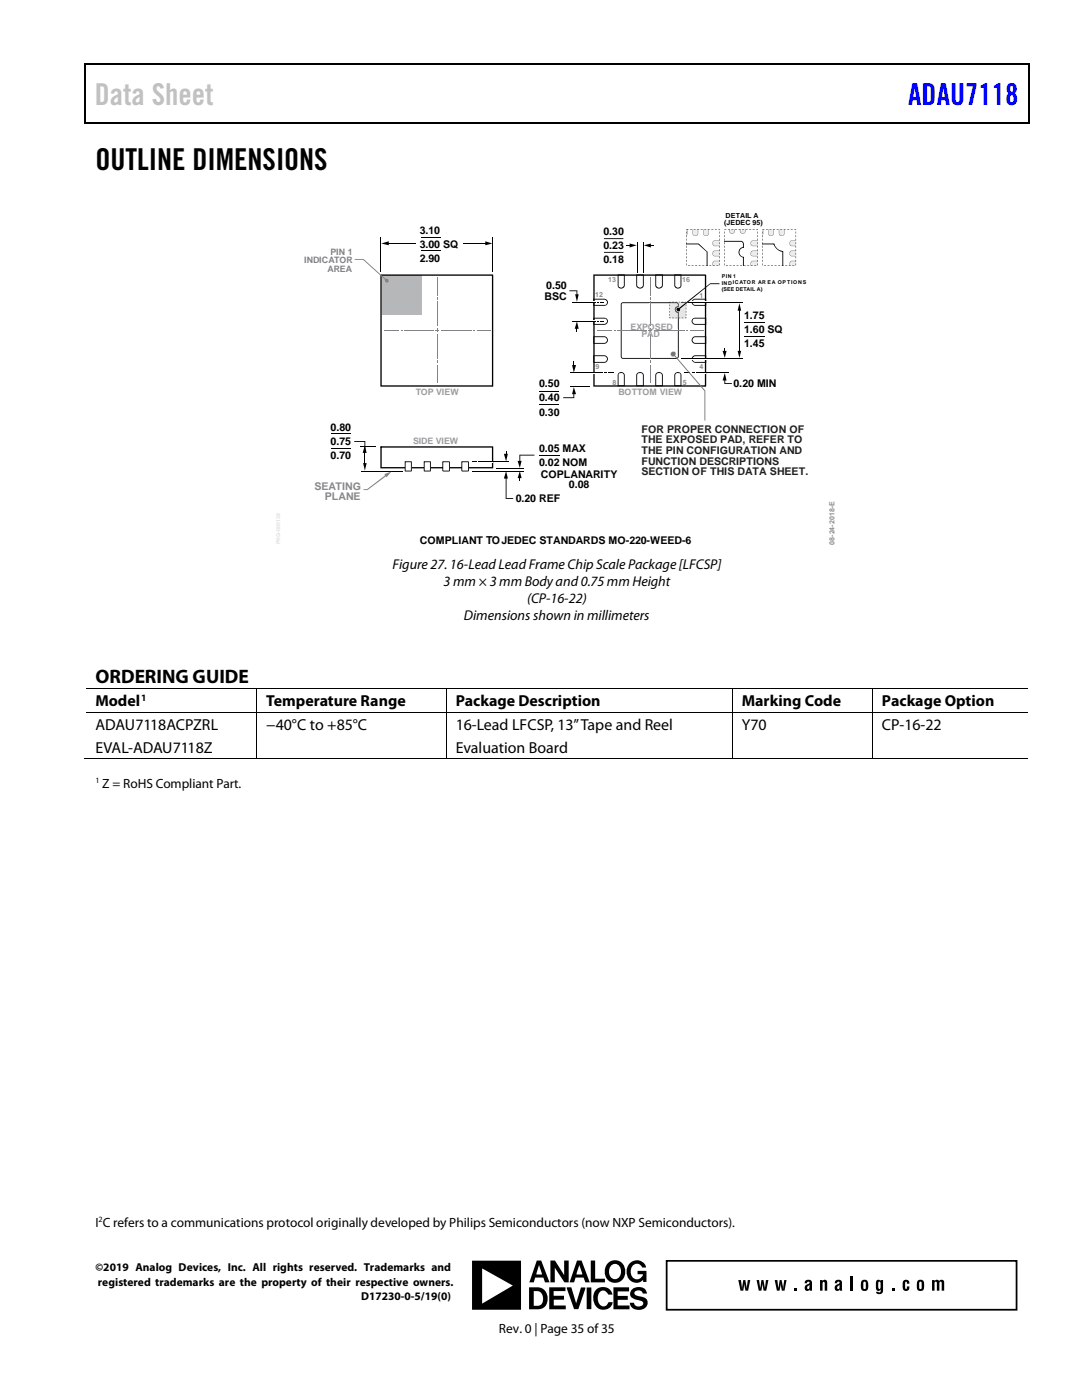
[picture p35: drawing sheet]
<svg xmlns="http://www.w3.org/2000/svg" width="216mm" height="279mm" viewBox="0 0 216 279" stroke-linecap="round" stroke-linejoin="round" font-family="sans-serif">
<defs><g id="words">
<text font-size="6" fill="#c1c1c1" x="18.9" y="21">Data Sheet</text>
<text font-size="6" fill="#00f" x="181.2" y="21">ADAU7118</text>
<text font-size="6" x="19" y="33.9">OUTLINE DIMENSIONS</text>
<text font-size="3.9" x="19" y="136.3">ORDERING GUIDE</text>
<g font-size="3.2">
<text x="19" y="141">Model</text>
<text x="53.1" y="141">Temperature Range</text>
<text x="90.9" y="141">Package Description</text>
<text x="148" y="141">Marking Code</text>
<text x="176" y="141">Package Option</text>
<text x="19" y="145.7">ADAU7118ACPZRL</text>
<text x="53.1" y="145.7">−40°C to +85°C</text>
<text x="90.9" y="145.7">16-Lead LFCSP, 13” Tape and Reel</text>
<text x="148" y="145.7">Y70</text>
<text x="176" y="145.7">CP-16-22</text>
<text x="19" y="150.2">EVAL-ADAU7118Z</text>
<text x="90.9" y="150.2">Evaluation Board</text>
</g>
<g font-size="2.8">
<text x="78.3" y="113.5">Figure 27. 16-Lead Lead Frame Chip Scale Package [LFCSP]</text>
<text x="88.5" y="116.9">3 mm × 3 mm Body and 0.75 mm Height</text>
<text x="92.6" y="123.7">Dimensions shown in millimeters</text>
<text x="105.2" y="120.3">(CP-16-22)</text>
</g>
<g font-size="2.7">
<text x="20.4" y="157.2">Z = RoHS Compliant Part.</text>
<text x="19" y="244.8">I C refers to a communications protocol originally developed by Philips Semiconductors (now NXP Semiconductors).</text>
<text x="99.6" y="266">Rev. 0 | Page 35 of35</text>
</g>
<g font-size="2.3">
<text x="19" y="253.7">©2019 Analog Devices, Inc. All rights reserved. Trademarks and</text>
<text x="19.5" y="256.6">registered trademarks are the property of their respective owners.</text>
<text x="72.1" y="259.4">D17230-0-5/19(0)</text>
</g>
<g font-size="2.1">
<text x="83.7" y="46.6">3.10</text>
<text x="120.4" y="46.8">0.30</text>
<text x="83.7" y="49.4">3.00 SQ</text>
<text x="83.7" y="52.3">2.90</text>
<text x="120.4" y="49.7">0.23</text>
<text x="120.4" y="52.5">0.18</text>
<text x="108.7" y="59.8">BSC</text>
<text x="109" y="57.7">0.50</text>
<text x="148.5" y="63.7">1.75</text>
<text x="148.5" y="66.5">1.60 SQ</text>
<text x="148.5" y="69.3">1.45</text>
<text x="107.6" y="77.3">0.50</text>
<text x="146.4" y="77.3">0.20 MIN</text>
<text x="107.6" y="80.1">0.40</text>
<text x="107.6" y="82.9">0.30</text>
<text x="66" y="86">0.80</text>
<text x="66" y="88.8">0.75</text>
<text x="66" y="91.6">0.70</text>
<text x="107.6" y="90.2">0.05 MAX</text>
<text x="107.6" y="93">0.02 NOM</text>
<text x="107.9" y="95.4">COPLANARITY</text>
<text x="102.9" y="100.2">0.20 REF</text>
<text x="113.5" y="97.5">0.08</text>
<text x="83.8" y="108.6">COMPLIANT TOJEDEC STANDARDS MO-220-WEED-6</text>
</g>
<g font-size="2.1" fill="#231f20">
<text x="128" y="86.4">FOR PROPER CONNECTION OF</text>
<text x="128" y="88.5">THE EXPOSED PAD, REFER TO</text>
<text x="128" y="90.6">THE PIN CONFIGURATION AND</text>
<text x="128" y="92.7">FUNCTION DESCRIPTIONS</text>
<text x="128" y="94.8">SECTION OF THIS DATA SHEET.</text>
</g>
<g font-size="2.1" fill="#86888b">
<text x="62.7" y="97.7">SEATING</text>
<text x="64.8" y="99.8">PLANE</text>
</g>
<text font-size="1.9" x="28.2" y="139.9">1</text>
<g font-size="1.8" fill="#808285">
<text x="60.7" y="52.6">INDICATOR</text>
<text x="65.9" y="50.8">PIN 1</text>
<text x="65.4" y="54.3">AREA</text>
</g>
<g font-size="1.8" fill="#9a9c9e">
<text x="125.8" y="65.8">EXPOSED</text>
<text x="128" y="67.3">PAD</text>
<text x="82.9" y="78.9">TOP VIEW</text>
<text x="123.4" y="78.9">BOTTOM VIEW</text>
<text x="82.4" y="88.5">SIDE VIEW</text>
</g>
<g font-size="1.6">
<text x="19" y="156.3">1</text>
<text x="19.7" y="243.9">2</text>
</g>
<g font-size="1.4">
<text x="144.5" y="45">(JEDEC 95)</text>
<text x="144.8" y="43.5">DETAIL A</text>
</g>
<g font-size="1.4" fill="#888a8c">
<text x="118.8" y="59.3">12</text>
<text x="121.4" y="56.2">13</text>
<text x="136.1" y="56.3">16</text>
<text x="139.6" y="59.5">1</text>
<text x="118.9" y="73.6">9</text>
<text x="122.2" y="76.8">8</text>
<text x="136.2" y="76.8">5</text>
<text x="139.5" y="73.6">4</text>
</g>
<text font-size="1.4" fill="#8c8c8c" x="166.5" y="108.7" transform="rotate(-90 166.5 108.7)">08-24-2018-E</text>
<g font-size="1.1">
<text x="144" y="55.5">PIN 1</text>
<text x="144" y="56.8">INDICATOR AR EA OP TIONS</text>
<text x="144" y="58">(SEE DETAIL A)</text>
</g>
</g></defs>
<path d="M16.9 12.7h.2v1h-.2zM16.9 12.7h.2v.3h-.2zM82.5 12.7h.3v.3h-.3zM205.1 12.7h.3v1h-.3zM205.1 12.7h.3v.3h-.3zM16.9 24.4h.2v.2h-.2zM82.3 24.4h.2v.2h-.2zM205.1 24.4h.3v.2h-.3z" fill="#000"/>
<path d="M17 13.7v10.7M17.1 12.8h65.4M82.8 12.8h122.3M205.2 13.7v10.7M17.1 24.5h188" fill="none" stroke="#000" stroke-width=".25"/>
<path d="M76.2 55h7.9v7.9h-7.9z" fill="#b5b7b9"/>
<path d="M76 47.3v6.9M77.3 48.6h5.7M92.4 48.6h4.7M98.3 47.3v6.9M113.8 77.2h4M72 94h8.3M94.2 94h10.3M99.1 93.5h5.4" fill="none" stroke="#000" stroke-width=".2"/>
<path d="M76.1 48.6l1.5-.4v.8zM96.8 48.2l1.4 .4-1.4 .4zM75.9 54.9l22.4-.1 .1 22.3h-.2v-.2v.2v-22.1h-22v21.9h22v.2h.2h-22.5zM118.4 54.8h22.4l.1 22.3h-.2v-.2l-.1 .2v-22.1h-21.9v21.9h22v.2h.2l-22.5 .1zM75.9 89.1h22.4l.1 4.3-22.5 .1v-4.3l.1 .1v-.1h.2v4h22v-3.9h-22.2z" fill="#000"/>
<path d="M129.6 67h.3v.5h-.3z" fill="#fff"/>
<g fill="#000">
<path d="M118.4 59.6h2.2v.2h-2v1.1h2a.57 .57 0 0 0 .5-.6 .57 .57 0 0 0-.5-.6 .66 .66 0 0 1 .7 .7 .66 .66 0 0 1-.7 .6h-2.2zM123.2 54.8h1.5v2.2h-.2v-2.1h-1.1v2.1a.59 .59 0 0 0 .6 .4 .59 .59 0 0 0 .6-.4h.1a.71 .71 0 0 1-.7 .6 .71 .71 0 0 1-.8-.6zM127 54.8h1.5v2.2h-.2v-2.1h-1.2v2.1a.65 .65 0 0 0 .7 .4 .65 .65 0 0 0 .6-.4h.1a.77 .77 0 0 1-.8 .6 .77 .77 0 0 1-.7-.6zM130.8 54.8h1.5v2.2h-.2v-2.1h-1.2v2.1a.67 .67 0 0 0 .7 .4 .67 .67 0 0 0 .6-.4h.1a.77 .77 0 0 1-.8 .6 .77 .77 0 0 1-.7-.6zM134.6 54.8h1.4v2.2h-.2v-2.1h-1.1v2.1a.6 .6 0 0 0 .6 .4 .6 .6 0 0 0 .6-.4 .66 .66 0 0 1-.7 .6 .66 .66 0 0 1-.6-.6zM138.2 59.8l.5-.1a.58 .58 0 0 0-.5 .6 .58 .58 0 0 0 .5 .6h2v-1.1h-2v-.2h2.2v1.4h-2.2a.7 .7 0 0 1-.6-.4 .7 .7 0 0 1 .1-.8zM118.4 70.9h2.2v.2h-2v1.1h2a.62 .62 0 0 0 .5-.6 .62 .62 0 0 0-.5-.6 .71 .71 0 0 1 .7 .7 .71 .71 0 0 1-.7 .7h-2.2zM118.4 67.1h2.2v.2h-2v1.1h2a.63 .63 0 0 0 .5-.6 .63 .63 0 0 0-.5-.6 .71 .71 0 0 1 .7 .7 .71 .71 0 0 1-.7 .7h-2.2zM118.4 63.4h2.2v.2h-2v1h2a.58 .58 0 0 0 .5-.5 .58 .58 0 0 0-.5-.6 .67 .67 0 0 1 .7 .7 .67 .67 0 0 1-.7 .6h-2.2zM123.4 74.4a.74 .74 0 0 1 1.3 .5h-.1a.66 .66 0 0 0-1.2-.2v2.2h1.1v-2h.2v2.2h-1.5v-2.2zM127.2 74.4a.77 .77 0 0 1 1.3 .5h-.1a.65 .65 0 0 0-.6-.5 .65 .65 0 0 0-.7 .5v2h1.2v-2h.2v2.2h-1.5v-2.2zM131 74.4a.79 .79 0 0 1 1.3 .5h-.1a.66 .66 0 0 0-.6-.4 .66 .66 0 0 0-.7 .4v2h1.2v-2h.2v2.2h-1.5v-2.2z"/>
<path d="M134.8 74.4a.63 .63 0 0 1 .7-.1 .63 .63 0 0 1 .4 .6 .6 .6 0 0 0-.6-.5 .6 .6 0 0 0-.6 .5v2h1.1v-2h.2v2.2h-1.4v-2.2zM138.2 71.1l.5-.1a.62 .62 0 0 0-.5 .6 .62 .62 0 0 0 .5 .6h2v-1.1h-2v-.2h2.2v1.5h-2.2a.76 .76 0 0 1-.6-.5 .76 .76 0 0 1 .1-.8zM138.2 67.3l.5-.1a.63 .63 0 0 0-.5 .6 .63 .63 0 0 0 .5 .6h2v-1.1h-2v-.2h2.2v1.5h-2.2a.74 .74 0 0 1-.7-.5 .74 .74 0 0 1 .2-.8zM138.2 63.6l.5-.1a.58 .58 0 0 0-.5 .6 .58 .58 0 0 0 .5 .5h2v-1h-2v-.2h2.2v1.4h-2.2a.72 .72 0 0 1-.6-.4 .72 .72 0 0 1 .1-.8z"/>
</g>
<path d="M118.3 63.9h.4v.3h-.4z" fill="#fff"/>
<path d="M119.1 64h.3v.2h-.3zM119.7 64h.7v.2h-.7z" fill="#000"/>
<path d="M114.2 64.1h4.7" fill="none" stroke="#000" stroke-width=".2"/>
<path d="M118.3 60.1h.4v.3h-.4z" fill="#fff"/>
<path d="M119.1 60.2h.3v.2h-.3zM119.7 60.2h.7v.2h-.7z" fill="#000"/>
<path d="M114.2 60.3h4.7" fill="none" stroke="#000" stroke-width=".2"/>
<g fill="#fff">
<path d="M137.7 71.5h3.7z"/>
<path d="M137.7 71.4h3.7v.3h-3.7z"/>
<path d="M137.6 60.4h3.7z"/>
<path d="M137.6 60.2h3.7v.3h-3.7z"/>
</g>
<path d="M136 60.4h12.2M136.1 71.5h12.1" fill="none" stroke="#000" stroke-width=".2"/>
<path d="M80.8 92.2h1.3v1.8h-1.3z" fill="#fff"/>
<path d="M80.8 92.1h1.4l-.1 2-1.3-.1v-1.8h.1v1.7h1.1v-1.7h-1.2z" fill="#000"/>
<path d="M84.6 92.2h1.3v1.8h-1.3z" fill="#fff"/>
<path d="M84.6 92.1h1.4l-.1 2-1.3-.1v-1.8h.1v1.7h1.1v-1.7h-1.2z" fill="#000"/>
<path d="M88.4 92.2h1.3v1.8h-1.3z" fill="#fff"/>
<path d="M88.3 92.2h1.5l-.1 1.9-1.4-.1v-1.8h.1v1.7h1.2v-1.7z" fill="#000"/>
<path d="M92.2 92.2h1.3v1.8h-1.3z" fill="#fff"/>
<path d="M123.9 60.5l.4-.2 10.9 .1 .2 .4v.4l-.8 .5a.52 .52 0 0 1 .7-.5l-.1-.6-.2-.1h-10.8l-.2 .3 .1 10.5 .2 .1h10.8l.2-.2v-8.8a.47 .47 0 0 1-.5-.1 .47 .47 0 0 1-.1-.6l.4 .5 .3 .2v9l-.4 .2h-10.7h-.2l-.2-.4zM92.1 92.2h1.5l-.1 1.9-1.4-.1v-1.8h.1v1.7h1.2v-1.7z" fill="#000"/>
<g fill="#fff">
<path d="M129.5 70.9h.3v.5h-.3z"/>
<path d="M129.5 60.5h.3v.5h-.3z"/>
<path d="M124.1 65.8h.5v.3h-.5z"/>
<path d="M134.7 65.8h.6v.3h-.6z"/>
</g>
<path d="M72 89.2h3" fill="none" stroke="#000" stroke-width=".2"/>
<path d="M118.2 74.3h.5v.2h-.5z" fill="#fff"/>
<path d="M113.8 74.3h6.4" fill="none" stroke="#000" stroke-width=".2"/>
<path d="M120.5 74.3h.5v.1h-.5zM121.4 74.3h1.1v.1h-1.1z" fill="#000"/>
<path d="M97.9 92h.5v.2h-.5z" fill="#fff"/>
<path d="M96.3 92.2h5.2" fill="none" stroke="#000" stroke-width=".2"/>
<path d="M94.2 92.1h1v.1h-1zM95.4 92.1h.6v.1h-.6z" fill="#000"/>
<path d="M140.4 74.3h.5v.2h-.5z" fill="#fff"/>
<path d="M138.9 74.3h6.4" fill="none" stroke="#000" stroke-width=".2"/>
<path d="M136.6 74.3h1.1v.1h-1.1zM138.1 74.3h.5v.1h-.5z" fill="#000"/>
<g fill="#808285">
<path d="M87.2 65.5l.1 .8z"/>
<path d="M86.9 65.9l.7 .1z"/>
</g>
<path d="M88 65.9h6.1" fill="none" stroke="#808285" stroke-width=".2"/>
<path d="M94.4 65.9l.4 .1z" fill="#808285"/>
<path d="M80.7 65.9h5.8M95.2 65.9h2.7" fill="none" stroke="#808285" stroke-width=".2"/>
<path d="M80 65.9l.3 .1z" fill="#808285"/>
<path d="M76.6 65.9h2.9" fill="none" stroke="#808285" stroke-width=".2"/>
<path d="M87.2 72l.1 .4z" fill="#808285"/>
<path d="M87.2 66.8v4.8M87.2 72.8v3.6" fill="none" stroke="#808285" stroke-width=".2"/>
<path d="M87.2 59.4l.1 .5z" fill="#808285"/>
<path d="M87.2 55.3v3.7M87.2 60.2v4.9" fill="none" stroke="#808285" stroke-width=".2"/>
<g fill="#808285">
<path d="M129.7 65.5l.1 .8z"/>
<path d="M129.3 65.9l.8 .1z"/>
</g>
<path d="M130.5 65.9h6.1" fill="none" stroke="#808285" stroke-width=".2"/>
<path d="M136.9 65.9l.4 .1z" fill="#808285"/>
<path d="M123.2 65.9h5.8M137.7 65.9h2.7" fill="none" stroke="#808285" stroke-width=".2"/>
<path d="M122.5 65.9l.3 .1z" fill="#808285"/>
<path d="M119.1 65.9h2.9" fill="none" stroke="#808285" stroke-width=".2"/>
<path d="M129.7 72l.1 .4z" fill="#808285"/>
<path d="M129.7 66.8v4.8M129.7 72.8v3.6" fill="none" stroke="#808285" stroke-width=".2"/>
<path d="M129.7 59.4l.1 .5z" fill="#808285"/>
<path d="M129.7 55.3v3.7M129.7 60.2v4.9" fill="none" stroke="#808285" stroke-width=".2"/>
<g fill="#727476">
<path d="M134.3 70.6l6.4 7.4-.1 6v-6l-6.3-7.3z"/>
<circle cx="134.3" cy="70.6" r=".52"/>
</g>
<g fill="none" stroke="#000" stroke-width=".2">
<path d="M83.9 47.4h4M83.9 50h4M127.1 48.2v6.2M128.4 48.2v6.2M107.7 78h3.9M147.5 61.7v8.6M148.5 64.4h4.1M148.5 67.1h4.1M66.2 86.6h3.9M66.2 89.5h3.9M72.8 90.1v2.6M107.6 90.9h4.2"/>
<path d="M107.7 80.7h3.9"/>
</g>
<g fill="#000">
<path d="M125.6 48.6l1.4 .4-1.4 .4zM124.9 48.9h1v.1h-1zM129.6 48.9h1v.1h-1zM128.5 49l1.4-.4v.8zM147.2 70h.7l-.4 1.4zM147.5 60.5l.4 1.5h-.7zM72.5 92.4h.7l-.4 1.5zM70.7 88h2.2v2.2h-.2v-2h-2zM72.8 88.9l.4 1.5h-.8zM100.5 90.6h.8l-.3 1.5zM100.9 90h.2v.9h-.2zM101 94l.3 1.5h-.8z"/>
<path d="M100.9 95.2h.2v4.2h1.3v.2h-1.5zM103.3 92h.8l-.4 1.4zM103.6 95.1h.2v.9h-.2zM103.7 94l.4 1.4h-.8zM103.6 90.7h3v.2h-2.8v1.3h-.2z"/>
<path d="M120.5 47.5v.2h3.9v-.2zM120.5 50.3v.2h3.9v-.2z"/>
</g>
<g fill="#808285">
<path d="M72.5 97.6h.7l3.8-2.9 .2 .2-3.9 2.9h-.8z"/>
<path d="M76.7 94.6l1.4-.5-1 1.1z"/>
</g>
<path d="M133.7 60.3h3.2h-.9v.2h.9v3h-1.5v-1.1l-.3-.2-.4-.5a.5 .5 0 0 0 .6 .7v1.1h-1.6v-3h1.4l.2 .6a.49 .49 0 0 0-.6 .6l.7-.5v-.7l-.4-.2z" fill="#e5e6e7"/>
<g fill="#616365">
<path d="M136 60.3h.9v.2h-.9z"/>
<path d="M134.6 61.7a.68 .68 0 0 0 .7 .7v1.1h.1v-1.1l-.5-.4-.1-.3zM133.7 60.3v.2h1.4l.2 .6a.49 .49 0 0 0-.6 .6l.7-.5v-.7l-.4-.2z"/>
</g>
<g fill="#000">
<path d="M133.6 60.3l.2-.1-.1 .3zM133.6 63.3l.1-.1 .1 .3h-.2zM136.7 60.2h.2v.3zM136.7 63.4h.2v-.2v.1v.2z"/>
<path d="M133.6 60.8l.1 .3zM133.6 61.4l.1 .3zM133.6 62.1l.1 .3v-.4zM133.6 62.7l.1 .4v-.5z"/>
<path d="M134.1 63.4l.5 .1zM134.7 63.5h.5zM135.3 63.5h.5zM136 63.5h.4z"/>
<path d="M136 60.3h.4zM135.3 60.3h.5zM134.7 60.3h.5zM134.1 60.2l.5 .1z"/>
<path d="M136.9 62.6v.5zM136.9 62v.4zM136.9 61.4v.3zM136.9 60.8v.3z"/>
</g>
<path d="M136.2 60.9l3.5-2.9 .2 .2-3.5 2.8z" fill="#fff"/>
<g fill="#000">
<path d="M135.3 61.6l6.4-5.1h1.9v.2h-1.9l-6.3 5.1z"/>
<circle cx="135.3" cy="61.8" r=".38"/>
</g>
<path d="M157.8 48.1h1v.9h-.8a.54 .54 0 0 1-.2-.9z" fill="#eceded"/>
<path d="M157.7 48.1l1.1-.1-.8 .1a.51 .51 0 0 0-.4 .5 .51 .51 0 0 0 .4 .4h.8l-.8 .1a.61 .61 0 0 1-.5-.4 .61 .61 0 0 1 .2-.6z" fill="#717375"/>
<path d="M157.8 50.2l1-.1v1h-.8a.5 .5 0 0 1-.4-.4 .5 .5 0 0 1 .2-.5z" fill="#eceded"/>
<path d="M157.7 50.1l1.1-.1-.8 .1a.51 .51 0 0 0-.4 .5 .51 .51 0 0 0 .4 .5h.8l-.8 .1a.6 .6 0 0 1-.5-.5 .6 .6 0 0 1 .2-.6z" fill="#717375"/>
<path d="M157.8 52.2l1-.1v.9h-1.1l-.1-.3z" fill="#eceded"/>
<path d="M157.7 52.1l1.1-.1-.8 .1a.59 .59 0 0 0-.3 .9l-.2-.3z" fill="#717375"/>
<path d="M155.5 45.8h1v.8a.49 .49 0 0 1-.5 .4 .49 .49 0 0 1-.5-.4z" fill="#eceded"/>
<path d="M155.4 45.8l.1 .8a.49 .49 0 0 0 .5 .4 .49 .49 0 0 0 .5-.4v-.8l.1 .8a.58 .58 0 0 1-.6 .5 .58 .58 0 0 1-.6-.5z" fill="#717375"/>
<path d="M153.4 45.8h.9v.8a.49 .49 0 0 1-.4 .4 .49 .49 0 0 1-.5-.4z" fill="#eceded"/>
<path d="M153.3 45.8l.1 .8a.49 .49 0 0 0 .5 .4 .49 .49 0 0 0 .4-.4v-.8l.1 .8a.58 .58 0 0 1-.5 .5 .58 .58 0 0 1-.6-.5z" fill="#717375"/>
<path d="M152.1 45.8v1.1z" fill="#eceded"/>
<path d="M152.2 45.8l.1 .8-.2 .4z" fill="#717375"/>
<path d="M152.1 48.6h2.4a2.07 2.07 0 0 0 1.8 1.6v2.9h-.2l.1-2.9a1.83 1.83 0 0 1-1.9-1.5l.1 .1h-2.3z" fill="#000"/>
<path d="M142.4 48.1h1.2v.9h-1a.54 .54 0 0 1-.2-.9z" fill="#eceded"/>
<path d="M142.4 48.1l1.2-.1-1 .1a.51 .51 0 0 0-.4 .5 .51 .51 0 0 0 .4 .4h1l-1 .1a.61 .61 0 0 1-.5-.4 .61 .61 0 0 1 .3-.6z" fill="#717375"/>
<path d="M142.4 50.2l1.2-.1v1h-1a.5 .5 0 0 1-.4-.4 .5 .5 0 0 1 .2-.5z" fill="#eceded"/>
<path d="M142.4 50.1l1.2-.1-1 .1a.51 .51 0 0 0-.4 .5 .51 .51 0 0 0 .4 .5h1l-1 .1a.6 .6 0 0 1-.5-.5 .6 .6 0 0 1 .3-.6z" fill="#717375"/>
<path d="M142.4 52.2l1.2-.1v.9h-1.3l-.1-.3z" fill="#eceded"/>
<path d="M142.4 52.1l1.2-.1-1 .1a.59 .59 0 0 0-.3 .9l-.1-.3z" fill="#717375"/>
<path d="M140.4 45.8h1v.8a.49 .49 0 0 1-.5 .4 .49 .49 0 0 1-.5-.4z" fill="#eceded"/>
<path d="M140.3 45.8l.1 .8a.49 .49 0 0 0 .5 .4 .49 .49 0 0 0 .5-.4v-.8v.8a.58 .58 0 0 1-.5 .5 .58 .58 0 0 1-.6-.5z" fill="#717375"/>
<path d="M138.3 45.8h.9v.8a.49 .49 0 0 1-.4 .4 .49 .49 0 0 1-.5-.4z" fill="#eceded"/>
<path d="M138.2 45.8l.1 .8a.49 .49 0 0 0 .5 .4 .49 .49 0 0 0 .4-.4v-.8l.1 .8a.58 .58 0 0 1-.5 .5 .58 .58 0 0 1-.6-.5z" fill="#717375"/>
<path d="M136.9 45.8h.2v.8l-.2 .3z" fill="#eceded"/>
<path d="M137.1 45.8l.1 .8-.3 .4 .2-.4z" fill="#717375"/>
<path d="M136.9 48.6h2.5l1.8 1.6v2.9h-.2v-2.8l-1.7-1.5h-2.4z" fill="#000"/>
<path d="M149.9 48.3l.4-.2h.9v.9h-.9a.52 .52 0 0 1-.4-.7z" fill="#eceded"/>
<path d="M150 48.1l1.2-.1-.9 .1a.49 .49 0 0 0-.5 .5 .49 .49 0 0 0 .5 .4h.9l-.9 .1a.59 .59 0 0 1-.5-.4 .59 .59 0 0 1 .2-.6z" fill="#717375"/>
<path d="M150 50.2l1.2-.1v1h-.9a.48 .48 0 0 1-.5-.4 .48 .48 0 0 1 .2-.5z" fill="#eceded"/>
<path d="M149.9 50.2l.4-.2h.9l-.9 .1a.49 .49 0 0 0-.5 .5 .49 .49 0 0 0 .5 .5h.9l-.9 .1a.57 .57 0 0 1-.5-.4 .57 .57 0 0 1 .1-.6z" fill="#717375"/>
<path d="M150 52.2l1.2-.1v.9h-1.3l-.1-.3z" fill="#eceded"/>
<path d="M149.9 52.2l.4-.2h.9l-.9 .1a.56 .56 0 0 0-.4 .9l-.2-.3z" fill="#717375"/>
<path d="M144.5 48.1h3.3a.6 .6 0 0 1 .6 .6v.7a.97 .97 0 0 0-.9 1 .97 .97 0 0 0 .9 .9v1.8h-.2l.1-1.8a.98 .98 0 0 1-.9-1.4 .7 .7 0 0 1 .9-.5l-.1-.9-.2-.2-3.5-.1z" fill="#000"/>
<path d="M147.7 45.8h1v.3a.49 .49 0 0 1-.5 .5 .49 .49 0 0 1-.5-.5z" fill="#eaeaeb"/>
<path d="M147.6 45.8l.1 .3a.49 .49 0 0 0 .5 .5 .49 .49 0 0 0 .5-.5v-.3a.58 .58 0 0 1-.3 .8 .58 .58 0 0 1-.8-.5z" fill="#5c5d60"/>
<path d="M145.6 45.8h1v.3a.49 .49 0 0 1-.5 .5 .49 .49 0 0 1-.5-.5z" fill="#eaeaeb"/>
<path d="M145.5 45.8l.1 .3a.49 .49 0 0 0 .5 .5 .49 .49 0 0 0 .5-.5v-.3a.58 .58 0 0 1-.3 .8 .58 .58 0 0 1-.8-.5z" fill="#5c5d60"/>
<g fill="#000">
<path d="M136.9 45.8l.1 .2 .4-.1zM136.9 46.2l.1 .5zM136.9 46.9l.1 .5zM136.9 47.6l.1 .5zM136.9 48.3l.1 .5zM136.9 49l.1 .5zM136.9 49.7l.1 .5zM136.9 50.5l.1 .4zM136.9 51.2l.1 .4zM136.9 51.9l.1 .4zM136.9 52.6l.1 .4zM137.3 52.9l.4 .1zM138 52.9l.4 .1zM138.7 52.9l.4 .1zM139.4 52.9l.5 .1zM140.1 52.9l.5 .1zM140.8 52.9l.5 .1zM141.5 52.9l.5 .1zM142.2 52.9l.5 .1zM142.9 52.9l.5 .1zM143.6 52.6l.1 .4zM143.6 51.9l.1 .4zM143.6 51.2l.1 .4zM143.6 50.5l.1 .4zM143.6 49.7l.1 .5zM143.6 49l.1 .5zM143.6 48.3l.1 .5zM143.6 47.6l.1 .5zM143.6 46.9l.1 .5zM143.6 46.2l.1 .5zM143.3 45.8l.4 .2v-.2zM142.6 45.8l.4 .1zM141.9 45.8l.4 .1zM141.2 45.8l.4 .1zM140.5 45.8l.4 .1zM139.8 45.8l.4 .1zM139.1 45.8l.4 .1zM138.4 45.8l.4 .1zM137.6 45.8l.5 .1z"/>
<path d="M144.5 45.8v.2l.5-.2zM144.5 46.2v.5zM144.5 46.9v.5zM144.5 47.6v.5zM144.5 48.3v.5zM144.5 49v.5zM144.5 49.7v.5zM144.5 50.5v.4zM144.5 51.2v.4zM144.5 51.9v.4zM144.5 52.6v.4zM144.8 53l.4-.1zM145.5 53l.5-.1zM146.2 53l.5-.1zM146.9 53l.5-.1zM147.6 53l.5-.1zM148.3 53l.5-.1zM149 53l.5-.1zM149.7 53l.5-.1zM150.5 53l.4-.1zM151.2 52.6v.4zM151.2 51.9v.4zM151.2 51.2v.4zM151.2 50.5v.4zM151.2 49.7v.5zM151.2 49v.5zM151.2 48.3v.5zM151.2 47.6v.5zM151.2 46.9v.5zM151.2 46.2v.5zM150.9 45.8l.3 .2 .1-.1zM150.2 45.8h.4zM149.5 45.8h.4zM148.8 45.8h.4zM148.1 45.8h.4zM147.4 45.8h.4zM146.7 45.8h.4zM146 45.8h.4zM145.2 45.8h.5z"/>
<path d="M152.1 45.8v.2l.5-.2zM152.1 46.2v.5zM152.1 46.9v.5zM152.1 47.6v.5zM152.1 48.3v.5zM152.1 49v.5zM152.1 49.7v.5zM152.1 50.5v.4zM152.1 51.2v.4zM152.1 51.9v.4zM152.1 52.6v.4zM152.4 53l.4-.1zM153.1 53l.4-.1zM153.8 53l.5-.1zM154.5 53l.5-.1zM155.2 53l.5-.1zM155.9 53l.5-.1zM156.6 53l.5-.1zM157.3 53l.5-.1zM158.1 53l.4-.1zM158.8 52.6v.4zM158.8 51.9v.4zM158.8 51.2v.4zM158.8 50.5v.4zM158.8 49.7v.5zM158.8 49v.5zM158.8 48.3v.5zM158.8 47.6v.5zM158.8 46.9v.5zM158.8 46.2v.5zM158.5 45.8l.3 .2v-.1zM157.8 45.8h.4zM157.1 45.8h.4zM156.4 45.8h.4zM155.7 45.8h.4zM155 45.8h.4zM154.3 45.8h.4zM153.5 45.8h.5zM152.8 45.8h.5z"/>
</g>
<g fill="#808285">
<path d="M70.8 51.7h1.7l4.7 4.2-.1 .2-4.6-4.2h-1.7z"/>
<circle cx="77.2" cy="56" r=".37"/>
</g>
<g fill="#000">
<path d="M114.8 58.7h.7l-.4 1.5zM113.6 57.9h1.6v1.1h-.2v-.9h-1.4zM114.1 72.8h.8l-.4 1.5zM112.4 79.3h2v-.9h.2v1.1h-2.2zM114.4 72.1h.2v1h-.2zM114.5 77.3l.4 1.4h-.8zM115 65.4h.2v.9h-.2zM115.1 64.1l.4 1.5h-.8zM144.2 70h.8l-.4 1.4zM144.5 69.4h.2v1h-.2zM144.6 74.4l.4 1.5h-.8zM144.5 75.7h.2v.8h1.3v.1h-1.5z"/>
<path d="M51.1 137.3h.2v.2h-.2zM88.9 137.3h.2v.2h-.2zM146 137.3h.2v.2h-.2zM174 137.3h.2v.2h-.2zM51.1 142.1h.2v.2h-.2zM51.1 151.3h.2v.2h-.2zM88.9 142.1h.2v.2h-.2zM88.9 151.3h.2v.2h-.2zM146 142.1h.2v.2h-.2zM146 151.3h.2v.2h-.2zM174 142.1h.2v.2h-.2zM174 151.3h.2v.2h-.2z"/>
<path d="M147.3 255.5h.5l.2 1.7 .3-1.7h.4l.3 1.7 .2-1.7h.5l-.4 2.1h-.6l-.2-1.4-.2 1.4h-.5zM151 255.5h.5l.2 1.7 .2-1.7h.4l.3 1.7 .2-1.7h.5l-.4 2.1h-.5l-.2-1.4-.3 1.4h-.5zM154.6 255.5h.5l.2 1.7 .3-1.7h.4l.2 1.7 .3-1.7h.4l-.4 2.1h-.5l-.2-1.4-.3 1.4h-.5zM158.4 257.1h.5v.5h-.5zM163.6 255.5h.5v.2a.49 .49 0 0 1 .4-.3 .49 .49 0 0 1 .5 .2l.1 2h-.5l-.1-1.6-.1-.2-.3 .2v1.6h-.5zM169.7 254.8h.5v2.8h-.5zM178 257.1h.5v.5h-.5zM180.3 255.6a.69 .69 0 0 1 .8-.1 .69 .69 0 0 1 .4 .7h-.5l-.1-.4h-.2v1.4h.2l.1-.5h.5a.7 .7 0 0 1-.7 1 .7 .7 0 0 1-.7-.9l.1-1zM186 255.5h.5v.2l.3-.3h.3l.3 .3a.55 .55 0 0 1 .6-.3 .55 .55 0 0 1 .4 .5v1.7h-.5v-1.6l-.2-.2-.2 .2-.1 1.6h-.5v-1.7l-.2-.1-.2 .2v1.6h-.5z"/>
<path d="M109.8 251.6h.9l1.9 2.9v-2.9h.9v4.3h-.9l-1.9-2.9v2.9h-.9zM117.9 251.6h.9v3.6h1.9v.7h-2.8zM115.1 251.6h.9l1.7 4.3h-.9l-.3-.9h-1.7l-.2 .9h-.9zM107.1 251.6h.9l1.7 4.3h-1l-.3-.9h-1.6l-.3 .9h-.9zM121.4 252a2.12 2.12 0 0 1 2.6 0 2.12 2.12 0 0 1 .7 2.4 2.09 2.09 0 0 1-2.7 1.5 2.09 2.09 0 0 1-1.2-2.8zM125.8 252a1.88 1.88 0 0 1 3.1 1h-.7a1.15 1.15 0 0 0-1.2-.8 1.15 1.15 0 0 0-1.1 1 1.37 1.37 0 0 0 .3 1.7 1.37 1.37 0 0 0 1.8 0l.3-.6h-1.1v-.7h1.8v2.2h-.7v-.4a1.93 1.93 0 0 1-2.2 .4 1.93 1.93 0 0 1-1.1-2l.4-1.3zM94.2 251.6h9.8v9.8h-9.8zM113.1 256.9h.9l1 3.2 .9-3.2h.9l-1.4 4.4h-.8zM122.4 256.9h3.1v.8h-2.3v.9h2.1v.8h-2.1v1.1h2.4v.8h-3.2zM109.6 256.9h3.2v.8h-2.3v.9h2v.8h-2v1.1h2.4v.8h-3.3zM105.6 256.9h1.7a2.25 2.25 0 0 1 2 1.9 2.25 2.25 0 0 1-1.4 2.4l-2.3 .1zM117.1 256.9h.9v4.4h-.9zM119 257.3a1.93 1.93 0 0 1 3.2 1.1h-.8l-.2-.3a.99 .99 0 0 0-1.1-.5 .99 .99 0 0 0-.8 .9 1.69 1.69 0 0 0 1.1 2.2 1.11 1.11 0 0 0 1-.8h.9a1.92 1.92 0 0 1-2 1.5 1.92 1.92 0 0 1-1.8-1.6 2.52 2.52 0 0 1 .5-2.5zM126.2 257.3a1.73 1.73 0 0 1 2.9 .9h-.8a.91 .91 0 0 0-.8-.7 .91 .91 0 0 0-.9 .5 1.11 1.11 0 0 0 1.2 .7 1.31 1.31 0 0 1 1.5 1.2 1.31 1.31 0 0 1-1.2 1.4 1.7 1.7 0 0 1-2.4-1.3h.8a.96 .96 0 0 0 .9 .8 .96 .96 0 0 0 1-.7 1.06 1.06 0 0 0-1.3-.7 1.22 1.22 0 0 1-1.3-.7 1.22 1.22 0 0 1 .4-1.4zM115.6 252.5l-.5 1.9h1.1zM107.6 252.5l-.6 1.9h1.1zM121.8 252.7a1.61 1.61 0 0 0 .9 2.6 1.57 1.57 0 0 0 1.2-1.5 1.57 1.57 0 0 0-1.2-1.6l-.5 .2zM96.2 253.1v7.1l6.1-3.6zM106.5 257.7v2.9a1.32 1.32 0 0 0 1.8-1.1 1.51 1.51 0 0 0-1.8-1.8z"/>
<path d="M160.7 255.6a.74 .74 0 0 1 .8-.2 .74 .74 0 0 1 .5 .6l.1 1.6h-.5v-.3a.57 .57 0 0 1-.9 .2 .57 .57 0 0 1-.1-.8l.9-.7-.2-.2h-.2l-.1 .3h-.4zM161.1 256.7v.4l.2 .2 .2-.1v-.8z"/>
<path d="M166.7 255.6a.73 .73 0 0 1 .8-.2 .73 .73 0 0 1 .5 .6l.1 1.6h-.5v-.3a.61 .61 0 0 1-1 .1 .61 .61 0 0 1 .2-.9l.7-.5-.2-.2h-.2l-.1 .3h-.4zM167.1 256.7v.4l.2 .2 .2-.1v-.8z"/>
<path d="M171.9 255.6a.75 .75 0 0 1 .9-.2 .75 .75 0 0 1 .4 .8 1.05 1.05 0 0 1-.7 1.4h-.4a1.97 1.97 0 0 1-.2-2zM172.3 255.8v1.3l.2 .2 .2-.2 .1-1.1-.1-.2z"/>
<path d="M174.9 255.6l.2-.2a.47 .47 0 0 1 .6 .3v-.2h.5v2a.72 .72 0 0 1-.6 .8 .72 .72 0 0 1-.8-.5l.8 .1 .1-.6a.53 .53 0 0 1-.7 .3 .53 .53 0 0 1-.2-.7zM175.3 255.8l-.1 1.1 .3 .4 .2-.2v-1.1l-.1-.1z"/>
<path d="M183.1 255.6a.74 .74 0 0 1 .9-.2 .74 .74 0 0 1 .4 .8 1.06 1.06 0 0 1-.7 1.4h-.4a1.55 1.55 0 0 1-.3-1.7zM183.5 255.8l-.1 1.3 .3 .2 .2-.2v-1.1l-.1-.2z"/>
</g>
<g fill="none" stroke="#000" stroke-width=".2">
<path d="M17.1 137.4h34M51.2 137.5v4.6M51.3 137.4h37.6M89 137.5v4.6M89.1 137.4h56.9M146.1 137.5v4.6M146.2 137.4h27.8M174.1 137.5v4.6M174.2 137.4h30.9M16.9 151.4h34.2M17.1 142.2h34M51.2 142.3v9"/>
<path d="M51.3 142.2h37.6M51.3 151.4h37.6M89 142.3v9M89.1 142.2h56.9M89.1 151.4h56.9M146.1 142.3v9M146.2 142.2h27.8M146.2 151.4h27.8M174.1 142.3v9M174.2 142.2h30.9M174.2 151.4h30.9"/>
</g>
<path d="M133 251.6h69.8v9.8h-69.8z" fill="none" stroke="#000" stroke-width=".35"/>
<use href="#words"/>
</svg>
